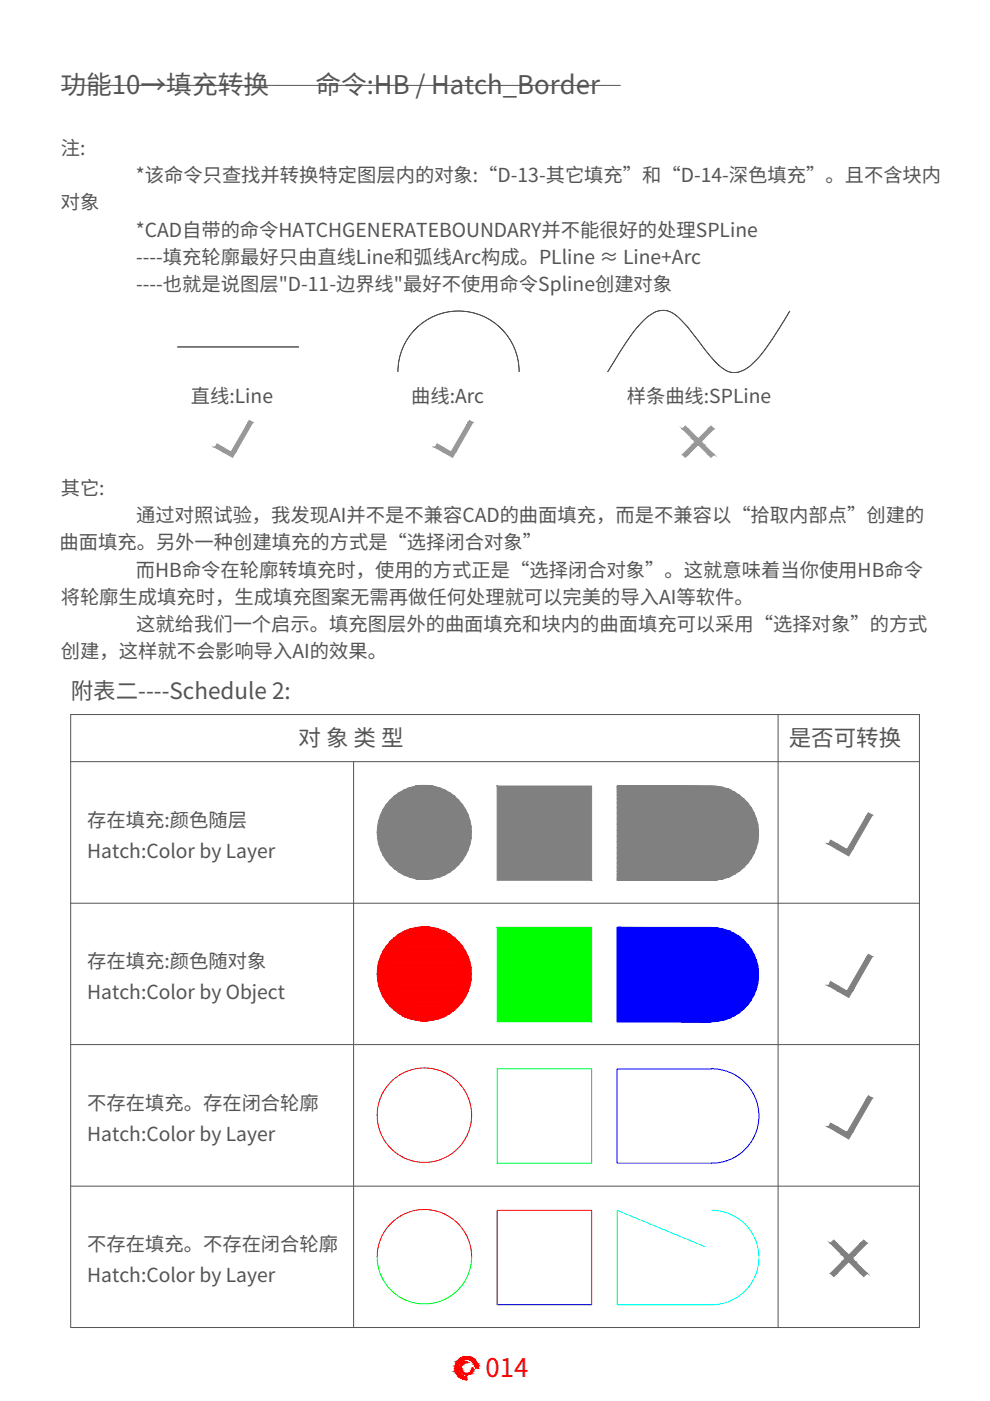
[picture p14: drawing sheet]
<svg xmlns="http://www.w3.org/2000/svg" width="210mm" height="297mm" viewBox="0 0 210 297" stroke-linecap="round" stroke-linejoin="round" font-family="sans-serif">
<defs><g id="words">
<g font-size="5.5" fill="#545454">
<text x="12.8" y="20">功能10→填充转换</text>
<text x="66.9" y="20">命令:HB / Hatch_Border</text>
</g>
<text font-size="5.5" fill="#f00" x="103" y="292">014</text>
<g font-size="4.8" fill="#545454">
<text x="15" y="148.2">附表二----Schedule 2:</text>
<text x="63.3" y="158.2">对 象 类 型</text>
<text x="167.2" y="158.2">是否可转换</text>
</g>
<g font-size="4.1" fill="#545454">
<text x="12.9" y="32.8">注:</text>
<text x="28.8" y="38.6">*该命令只查找并转换特定图层内的对象:“D-13-其它填充”和“D-14-深色填充”。且不含块内</text>
<text x="12.9" y="44.4">对象</text>
<text x="28.8" y="50.2">*CAD自带的命令HATCHGENERATEBOUNDARY并不能很好的处理SPLine</text>
<text x="28.9" y="56">----填充轮廓最好只由直线Line和弧线Arc构成。PLline ≈ Line+Arc</text>
<text x="28.9" y="61.8">----也就是说图层&quot;D-11-边界线&quot;最好不使用命令Spline创建对象</text>
<text x="40.5" y="85.5">直线:Line</text>
<text x="87.2" y="85.5">曲线:Arc</text>
<text x="132.9" y="85.5">样条曲线:SPLine</text>
<text x="12.9" y="104.8">其它:</text>
<text x="28.9" y="110.6">通过对照试验，我发现AI并不是不兼容CAD的曲面填充，而是不兼容以“拾取内部点”创建的</text>
<text x="12.6" y="116.4">曲面填充。另外一种创建填充的方式是“选择闭合对象”</text>
<text x="28.8" y="122.2">而HB命令在轮廓转填充时，使用的方式正是“选择闭合对象”。这就意味着当你使用HB命令</text>
<text x="12.9" y="128">将轮廓生成填充时，生成填充图案无需再做任何处理就可以完美的导入AI等软件。</text>
<text x="28.9" y="133.8">这就给我们一个启示。填充图层外的曲面填充和块内的曲面填充可以采用“选择对象”的方式</text>
<text x="12.9" y="139.6">创建，这样就不会影响导入AI的效果。</text>
<text x="18.5" y="175.3">存在填充:颜色随层</text>
<text x="18.5" y="181.9">Hatch:Color by Layer</text>
<text x="18.5" y="205.3">存在填充:颜色随对象</text>
<text x="18.5" y="211.9">Hatch:Color by Object</text>
<text x="18.5" y="235.3">不存在填充。存在闭合轮廓</text>
<text x="18.5" y="241.9">Hatch:Color by Layer</text>
<text x="18.5" y="265.3">不存在填充。不存在闭合轮廓</text>
<text x="18.5" y="271.9">Hatch:Color by Layer</text>
</g>
</g></defs>
<!-- layer: 0 -->
<g fill="#989898" stroke="#989898" stroke-width=".21">
<path d="M52.8 89.1l.8 .5h-1z"/>
<path d="M46 94.1l1.3 .8h-1.7z"/>
<path d="M47.3 95.8h2.7l-.7 1.2z"/>
<path d="M145.3 90.3l.6 .6h-1.2z"/>
<path d="M150.7 90.3l.7 .6h-1.2z"/>
<path d="M144.7 96.4h1.2l-.6 .6z"/>
<path d="M148 94.3h1.2l2.2 2.1z"/>
<path d="M99.5 89.1l.7 .5h-.9z"/>
<path d="M92.7 94.1l1.3 .8h-1.8z"/>
<path d="M93.9 95.8h2.7l-.6 1.2z"/>
<path d="M52.6 89.6l-2.6 6.2 3.6-6.2zM52.6 89.6l-2.6 6.2h-1z"/>
<path d="M45.6 94.9l3.4 .9-1.7-.9zM45.6 94.9l3.4 .9h-1.7z"/>
<path d="M150.2 90.9l-1 2.1 2.2-2.1zM148 93l2.2-2.1-1 2.1z"/>
<path d="M144.7 90.9l3.3 2.1-2.1-2.1zM144.7 90.9l3.3 2.1h-1.2z"/>
<path d="M146.8 93l1.8 .7 .6-.7zM146.8 93l1.8 .7h-1.2z"/>
<path d="M147.4 93.7l1.8 .6-.6-.6zM146.8 94.3l.6-.6 1.8 .6z"/>
<path d="M148 94.3l2.2 2.1h1.2zM150.2 96.4h1.2l-.7 .6z"/>
<path d="M146.8 94.3l-.9 2.1 2.1-2.1zM144.7 96.4l2.1-2.1-.9 2.1z"/>
<path d="M99.3 89.6l-2.7 6.2 3.6-6.2zM99.3 89.6l-2.7 6.2h-1z"/>
<path d="M92.2 94.9l3.4 .9-1.6-.9zM92.2 94.9l3.4 .9h-1.7z"/>
</g>
<g fill="#808080" stroke="#808080" stroke-width=".21">
<path d="M184.1 172.3l.9 .5h-1.2z"/>
<path d="M176.1 178.1l1.5 .9h-2z"/>
<path d="M177.6 180.1h3.2l-.8 1.4z"/>
<path d="M176.1 263.6l.7-.7 .7 .7z"/>
<path d="M182.4 263.6l.7-.7 .8 .7z"/>
<path d="M176.1 270h1.4l-.7 .7z"/>
<path d="M180 267.5h1.4l2.5 2.5z"/>
<path d="M184.1 202.3l.9 .5h-1.2z"/>
<path d="M176.1 208.1l1.5 .9h-2z"/>
<path d="M177.6 210.1h3.2l-.8 1.4z"/>
<path d="M184.1 232.3l.9 .5h-1.2z"/>
<path d="M176.1 238.1l1.5 .9h-2z"/>
<path d="M177.6 240.1h3.2l-.8 1.4z"/>
<path d="M89.3 166.5l2.5 .2zM88.1 166.7l1.2-.2 2.5 .2z"/>
<path d="M130.9 166.7h21.2zM130.9 166.7h21.2z"/>
<path d="M130.9 166.7l22.4 .2-1.2-.2zM130.9 166.7l22.4 .2h-22.4z"/>
<path d="M88.1 166.7l4.9 .3-1.2-.3zM86.9 167l1.2-.3 4.9 .3z"/>
<path d="M130.9 166.9l23.7 .4-1.3-.4zM130.9 166.9l23.7 .4h-23.7z"/>
<path d="M86.9 167l7.3 .5-1.2-.5zM85.7 167.5l1.2-.5 7.3 .5z"/>
<path d="M130.9 167.3l24.8 .6-1.1-.6zM130.9 167.3l24.8 .6h-24.8z"/>
<path d="M85.7 167.5l9.6 .5-1.1-.5zM84.6 168l1.1-.5 9.6 .5z"/>
<path d="M130.9 167.9l25.8 .7-1-.7zM130.9 167.9l25.8 .7h-25.8z"/>
<path d="M84.6 168l11.8 .8-1.1-.8zM83.6 168.8l1-.8 11.8 .8z"/>
<path d="M130.9 168.6l26.8 .8-1-.8zM130.9 168.6l26.8 .8h-26.8z"/>
<path d="M83.6 168.8l13.6 .9-.8-.9zM82.7 169.7l.9-.9 13.6 .9z"/>
<path d="M130.9 169.4l27.7 .9-.9-.9zM130.9 169.4l27.7 .9h-27.7z"/>
<path d="M82.7 169.7l15.3 .9-.8-.9zM82.7 169.7l15.3 .9h-16.1z"/>
<path d="M130.9 170.3l28.4 1-.7-1zM130.9 170.3l28.4 1h-28.4z"/>
<path d="M81.9 170.6l16.8 1-.7-1zM81.9 170.6l16.8 1h-17.5z"/>
<path d="M130.9 171.3l29 1.1-.6-1.1zM130.9 171.3l29 1.1h-29z"/>
<path d="M81.2 171.6l18.1 1.2-.6-1.2zM81.2 171.6l18.1 1.2h-18.6z"/>
<path d="M130.9 172.4l29.5 1.2-.5-1.2zM130.9 172.4l29.5 1.2h-29.5z"/>
<path d="M80.7 172.8l19 1.2-.4-1.2zM80.7 172.8l19 1.2h-19.4z"/>
<path d="M130.9 173.6l29.8 1.2-.3-1.2zM130.9 173.6l29.8 1.2h-29.8z"/>
<path d="M80.3 174l19.6 1.2-.2-1.2zM80.3 174l19.6 1.2h-19.8z"/>
<path d="M130.9 174.8l29.9 1.2-.1-1.2zM130.9 174.8l29.9 1.2h-29.9z"/>
<path d="M80.1 175.2l19.8 1.3v-1.3zM80.1 175.2l19.8 1.3h-19.9z"/>
<path d="M130.9 176l29.9 1.3v-1.3zM130.9 176l29.9 1.3h-29.9z"/>
<path d="M80 176.5l19.9 1.2v-1.2zM80 176.5l19.9 1.2h-19.8z"/>
<path d="M130.9 177.3l29.8 1.2 .1-1.2zM130.9 177.3l29.8 1.2h-29.8z"/>
<path d="M80.1 177.7l19.6 1.3 .2-1.3zM80.1 177.7l19.6 1.3h-19.4z"/>
<path d="M130.9 178.5l29.5 1.2 .3-1.2zM130.9 178.5l29.5 1.2h-29.5z"/>
<path d="M80.3 179l19 1.2 .4-1.2zM80.3 179l19 1.2h-18.6z"/>
<path d="M130.9 179.7l29 1.2 .5-1.2zM130.9 179.7l29 1.2h-29z"/>
<path d="M80.7 180.2l18 1.1 .6-1.1zM80.7 180.2l18 1.1h-17.5z"/>
<path d="M130.9 180.9l28.4 1.1 .6-1.1zM130.9 180.9l28.4 1.1h-28.4z"/>
<path d="M81.2 181.3l16.8 1.1 .7-1.1zM81.2 181.3l16.8 1.1h-16.1z"/>
<path d="M130.9 182l27.7 1 .7-1zM130.9 182l27.7 1h-27.7z"/>
<path d="M81.9 182.4l15.3 .9 .8-.9zM81.9 182.4l15.3 .9h-14.5z"/>
<path d="M130.9 183l26.8 .9 .9-.9zM130.9 183l26.8 .9h-26.8z"/>
<path d="M82.7 183.3l13.7 .9 .8-.9zM82.7 183.3l13.7 .9h-12.8z"/>
<path d="M130.9 183.9l25.8 .8 1-.8zM130.9 183.9l25.8 .8h-25.8z"/>
<path d="M83.6 184.2l11.7 .7 1.1-.7zM83.6 184.2l11.7 .7h-10.7z"/>
<path d="M130.9 184.7l24.8 .7 1-.7zM130.9 184.7l24.8 .7h-24.8z"/>
<path d="M84.6 184.9l9.6 .6 1.1-.6zM84.6 184.9l9.6 .6h-8.5z"/>
<path d="M130.9 185.4l23.7 .6 1.1-.6zM130.9 185.4l23.7 .6h-23.7z"/>
<path d="M85.7 185.5l7.3 .5 1.2-.5zM85.7 185.5l7.3 .5h-6.1z"/>
<path d="M86.9 186l4.9 .3 1.2-.3zM86.9 186l4.9 .3h-3.7z"/>
<path d="M130.9 186l22.4 .3 1.3-.3zM130.9 186l22.4 .3h-22.4z"/>
<path d="M88.1 186.3l2.5 .2 1.2-.2zM88.1 186.3l2.5 .2z"/>
<path d="M130.9 186.3l21.2 .2 1.2-.2zM130.9 186.3l21.2 .2h-21.2z"/>
<path d="M130.9 186.5h21.2zM130.9 186.5l20 .1z"/>
<path d="M105.4 166.7l20 19.9v-19.9zM105.4 166.7l20 19.9h-20z"/>
<path d="M183.8 172.8l-3 7.3 4.2-7.3zM183.8 172.8l-3 7.3h-1.2z"/>
<path d="M175.6 179l4 1.1-2-1.1zM175.6 179l4 1.1h-2z"/>
<path d="M182.4 263.6l-1 2.5 2.5-2.5zM182.4 263.6l-1 2.5h-1.4z"/>
<path d="M176.1 263.6l3.9 2.5-2.5-2.5zM176.1 263.6l3.9 2.5h-1.4z"/>
<path d="M178.6 266.1l2.1 .7 .7-.7zM178.6 266.1l2.1 .7h-1.5z"/>
<path d="M179.2 266.8l2.2 .7-.7-.7zM179.2 266.8l2.2 .7h-2.8z"/>
<path d="M180 267.5l2.4 2.5h1.5zM182.4 270h1.5l-.8 .7z"/>
<path d="M178.6 267.5l-1.1 2.5 2.5-2.5zM178.6 267.5l-1.1 2.5h-1.4z"/>
<path d="M183.8 202.8l-3 7.3 4.2-7.3zM183.8 202.8l-3 7.3h-1.2z"/>
<path d="M175.6 209l4 1.1-2-1.1zM175.6 209l4 1.1h-2z"/>
<path d="M183.8 232.8l-3 7.3 4.2-7.3zM183.8 232.8l-3 7.3h-1.2z"/>
<path d="M175.6 239l4 1.1-2-1.1zM175.6 239l4 1.1h-2z"/>
</g>
<g fill="#f00" stroke="#f00" stroke-width=".21">
<path d="M89.3 196.5l2.5 .2zM88.1 196.7l1.2-.2 2.5 .2z"/>
<path d="M88.1 196.7l4.9 .3-1.2-.3zM86.9 197l1.2-.3 4.9 .3z"/>
<path d="M86.9 197l7.3 .4-1.2-.4zM85.7 197.4l1.2-.4 7.3 .4z"/>
<path d="M85.7 197.4l9.6 .6-1.1-.6zM84.6 198l1.1-.6 9.6 .6z"/>
<path d="M84.6 198l11.8 .8-1.1-.8zM83.6 198.8l1-.8 11.8 .8z"/>
<path d="M83.6 198.8l13.6 .8-.8-.8zM82.7 199.6l.9-.8 13.6 .8z"/>
<path d="M82.7 199.6l15.3 1-.8-1zM82.7 199.6l15.3 1h-16.1z"/>
<path d="M81.9 200.6l16.8 1.1-.7-1.1zM81.9 200.6l16.8 1.1h-17.5z"/>
<path d="M81.2 201.7l18.1 1.1-.6-1.1zM81.2 201.7l18.1 1.1h-18.6z"/>
<path d="M80.7 202.8l19 1.2-.4-1.2zM80.7 202.8l19 1.2h-19.4z"/>
<path d="M80.3 204l19.6 1.2-.2-1.2zM80.3 204l19.6 1.2h-19.8z"/>
<path d="M80.1 205.2l19.8 1.3v-1.3zM80.1 205.2l19.8 1.3h-19.9z"/>
<path d="M80 206.5l19.9 1.2v-1.2zM80 206.5l19.9 1.2h-19.8z"/>
<path d="M80.1 207.7l19.6 1.3 .2-1.3zM80.1 207.7l19.6 1.3h-19.4z"/>
<path d="M80.3 209l19 1.2 .4-1.2zM80.3 209l19 1.2h-18.6z"/>
<path d="M80.7 210.2l18 1.1 .6-1.1zM80.7 210.2l18 1.1h-17.5z"/>
<path d="M81.2 211.3l16.8 1.1 .7-1.1zM81.2 211.3l16.8 1.1h-16.1z"/>
<path d="M81.9 212.4l15.3 .9 .8-.9zM81.9 212.4l15.3 .9h-14.5z"/>
<path d="M82.7 213.3l13.7 .9 .8-.9zM82.7 213.3l13.7 .9h-12.8z"/>
<path d="M83.6 214.2l11.7 .7 1.1-.7zM83.6 214.2l11.7 .7h-10.7z"/>
<path d="M84.6 214.9l9.6 .6 1.1-.6zM84.6 214.9l9.6 .6h-8.5z"/>
<path d="M85.7 215.5l7.3 .5 1.2-.5zM85.7 215.5l7.3 .5h-6.1z"/>
<path d="M86.9 216l4.9 .3 1.2-.3zM86.9 216l4.9 .3h-3.7z"/>
<path d="M88.1 216.3l2.5 .2 1.2-.2zM88.1 216.3l2.5 .2z"/>
</g>
<g fill="#00f" stroke="#00f" stroke-width=".21">
<path d="M130.9 196.6l21.2 .1zM130.9 196.6l21.2 .1z"/>
<path d="M130.9 196.7l22.4 .3-1.2-.3zM130.9 196.7l22.4 .3h-22.4z"/>
<path d="M130.9 197l23.7 .3-1.3-.3zM130.9 197l23.7 .3h-23.7z"/>
<path d="M130.9 197.3l24.8 .6-1.1-.6zM130.9 197.3l24.8 .6h-24.8z"/>
<path d="M130.9 197.9l25.8 .6-1-.6zM130.9 197.9l25.8 .6h-25.8z"/>
<path d="M130.9 198.5l26.8 .8-1-.8zM130.9 198.5l26.8 .8h-26.8z"/>
<path d="M130.9 199.3l27.7 1-.9-1zM130.9 199.3l27.7 1h-27.7z"/>
<path d="M130.9 200.3l28.4 1-.7-1zM130.9 200.3l28.4 1h-28.4z"/>
<path d="M130.9 201.3l29 1.1-.6-1.1zM130.9 201.3l29 1.1h-29z"/>
<path d="M130.9 202.4l29.5 1.2-.5-1.2zM130.9 202.4l29.5 1.2h-29.5z"/>
<path d="M130.9 203.6l29.8 1.2-.3-1.2zM130.9 203.6l29.8 1.2h-29.8z"/>
<path d="M130.9 204.8l29.9 1.2-.1-1.2zM130.9 204.8l29.9 1.2h-29.9z"/>
<path d="M130.9 206l29.9 1.2v-1.2zM130.9 206l29.9 1.2h-29.9z"/>
<path d="M130.9 207.2l29.8 1.3 .1-1.3zM130.9 207.2l29.8 1.3h-29.8z"/>
<path d="M130.9 208.5l29.5 1.2 .3-1.2zM130.9 208.5l29.5 1.2h-29.5z"/>
<path d="M130.9 209.7l29 1.2 .5-1.2zM130.9 209.7l29 1.2h-29z"/>
<path d="M130.9 210.9l28.4 1.1 .6-1.1zM130.9 210.9l28.4 1.1h-28.4z"/>
<path d="M130.9 212l27.7 1 .7-1zM130.9 212l27.7 1h-27.7z"/>
<path d="M130.9 213l26.8 .9 .9-.9zM130.9 213l26.8 .9h-26.8z"/>
<path d="M130.9 213.9l25.8 .8 1-.8zM130.9 213.9l25.8 .8h-25.8z"/>
<path d="M130.9 214.7l24.8 .7 1-.7zM130.9 214.7l24.8 .7h-24.8z"/>
<path d="M130.9 215.4l23.7 .5 1.1-.5zM130.9 215.4l23.7 .5h-23.7z"/>
<path d="M130.9 215.9l22.4 .4 1.3-.4zM130.9 215.9l22.4 .4h-22.4z"/>
<path d="M130.9 216.3l21.2 .3 1.2-.3zM130.9 216.3l21.2 .3h-21.2z"/>
<path d="M130.9 216.6h21.2zM130.9 216.6h20z"/>
</g>
<path d="M105.4 196.6l20 20v-20zM105.4 196.6l20 20h-20z" fill="#0f0" stroke="#0f0" stroke-width=".21"/>
<path d="M105.4 226.6h20v20h-20zM80 266.5a10 10 0 0 0 10 10 10 10 0 0 0 10-10" fill="none" stroke="#0f0" stroke-width=".21"/>
<g fill="none" stroke="#f00" stroke-width=".21">
<path d="M80 266.5a10 10 0 0 1 10-10.1 10 10 0 0 1 10 10.1M105.4 276.6v-20h20v20"/>
<circle cx="90" cy="236.4" r="10"/>
</g>
<path d="M150.9 226.6h-20v20h20M150.9 226.6a10 10 0 0 1 10 10 10 10 0 0 1-10 10M105.4 276.6h20" fill="none" stroke="#00f" stroke-width=".21"/>
<path d="M15 151.5h179.9v130h-179.9zM165 151.5v130M15 161.5h179.9M75 161.5v120M15 191.5h179.9M15 221.5h179.9M15 251.5h179.9" fill="none" stroke="#545454" stroke-width=".21"/>
<!-- layer: 0 -->
<path d="M150.9 256.6a10 10 0 0 1 10 10 10 10 0 0 1-10 10M149.4 264.3l-18.5-7.7v20h20" fill="none" stroke="#0ff" stroke-width=".21"/>
<path d="M37.6 73.6h25.7M84.4 78.8a12.8 12.8 0 0 1 12.8-12.9 12.8 12.8 0 0 1 12.9 12.9M167.4 66l-1.2 2a39.6 39.6 0 0 1-6.6 9.1 5.1 5.1 0 0 1-5.4 1.6l-1.8-1.3-1.2-1.2-5.4-6.9-1.3-1.3a4.8 4.8 0 0 0-5.4-1.9 14.4 14.4 0 0 0-5.4 5.1l-4.8 7.6" fill="none" stroke="#000" stroke-width=".21"/>
<path d="M13 18.1h118.5" fill="none" stroke="#545454" stroke-width=".21"/>
<g fill="#f00" stroke="#f00" stroke-width=".21">
<path d="M98.5 287.6h.9z"/>
<path d="M98.7 288.7l.3-.1z"/>
<path d="M98.4 291.4h1.1z"/>
<path d="M98 292.3h1v.2z"/>
<path d="M98.5 287.6l1.4 .2zM98 287.8l.5-.2 1.4 .2z"/>
<path d="M98 287.8l2.3 .2-.4-.2zM97.6 288l.4-.2 2.3 .2z"/>
<path d="M97.6 288l3 .2-.3-.2zM97.6 288l3 .2h-3.3z"/>
<path d="M99.1 288.2h1.5zM99.1 288.2h1.5z"/>
<path d="M97.3 288.2h1.8zM97.3 288.2h1.4z"/>
<path d="M99.1 288.2l1.6 .1zM99.1 288.2l1.6 .1z"/>
<path d="M99.4 288.3h1.3zM99.4 288.3h1.3z"/>
<path d="M97.3 288.2h1.4zM97.3 288.2l1.1 .1h-1.2z"/>
<path d="M97.2 288.3h1.2zM97.2 288.3h1.2z"/>
<path d="M99.5 288.3l1.3 .1zM99.5 288.3l1.3 .1z"/>
<path d="M97.2 288.3l.9 .1 .3-.1zM97.2 288.3l.9 .1h-1z"/>
<path d="M99.7 288.4l1.2 .2-.1-.2zM99.7 288.4l1.2 .2h-.9z"/>
<path d="M97.1 288.4l.7 .3 .3-.3zM97.1 288.4l.7 .3h-.9z"/>
<path d="M98.7 288.7h.3zM98.7 288.7h.3z"/>
<path d="M100 288.6l1 .1-.1-.1zM100 288.6l1 .1h-.8z"/>
<path d="M96.9 288.7h.9zM96.9 288.7h.8z"/>
<path d="M98.7 288.7h.3zM98.4 288.7h.6z"/>
<path d="M100.2 288.7l.9 .1zM100.2 288.7l.9 .1z"/>
<path d="M98.4 288.7l.6 .2v-.2zM98.2 288.9l.2-.2 .6 .2z"/>
<path d="M98.2 288.9h.7zM98.2 288.9h.8z"/>
<path d="M98.2 288.9h.7zM98.1 288.9h.6z"/>
<path d="M96.9 288.7l.6 .2 .2-.2zM96.9 288.7l.6 .2h-.7z"/>
<path d="M98.1 288.9h.6zM98.1 288.9l.4 .1z"/>
<path d="M98.1 289h.4zM98 289h.3zM98 289h.3zM98 289h.3z"/>
<path d="M100.3 288.8l.9 .3-.1-.3zM100.3 288.8l.9 .3h-.7z"/>
<path d="M100.5 289.1h.8zM100.5 289.1h.8z"/>
<path d="M96.8 288.9l.6 .2 .1-.2zM96.8 288.9l.6 .2h-.7z"/>
<path d="M96.7 289.1h.7zM96.7 289.1l.7 .1z"/>
<path d="M98 289l.1 .2 .2-.2zM98 289l.1 .2h-.3z"/>
<path d="M97.8 289.2h.3zM97.8 289.2h.3z"/>
<path d="M97.8 289.2h.3zM97.8 289.2l.2 .1h-.3z"/>
<path d="M100.5 289.1l.8 .3v-.3zM100.5 289.1l.8 .3h-.6z"/>
<path d="M96.6 289.2l.6 .3 .2-.3zM96.6 289.2l.6 .3h-.6z"/>
<path d="M97.7 289.3l.2 .2 .1-.2zM97.7 289.3l.2 .2h-.3z"/>
<path d="M97.6 289.5h.3zM97.6 289.5h.3z"/>
<path d="M100.7 289.4l.7 .2-.1-.2zM100.7 289.4l.7 .2h-.6z"/>
<path d="M96.6 289.5l.6 .1zM96.6 289.5l.6 .1z"/>
<path d="M100.8 289.6l.6 .1v-.1zM100.8 289.6l.6 .1h-.6z"/>
<path d="M97.6 289.5l.2 .3 .1-.3zM97.6 289.5l.2 .3h-.2z"/>
<path d="M97.6 289.8h.2zM97.6 289.8h.2z"/>
<path d="M96.5 289.6l.7 .2v-.2zM96.5 289.6l.7 .2h-.7z"/>
<path d="M97.5 289.8l.2 .2 .1-.2zM97.5 289.8l.2 .2h-.2z"/>
<path d="M100.8 289.7l.6 .4v-.4zM100.8 289.7l.6 .4h-.6z"/>
<path d="M97.5 290l.3 .1zM97.5 290l.3 .1z"/>
<path d="M96.5 289.8l.6 .3 .1-.3zM96.5 289.8l.6 .3h-.6z"/>
<path d="M96.5 290.1l.6 .1v-.1zM96.5 290.1l.6 .1h-.6z"/>
<path d="M97.5 290.1l.3 .1v-.1zM97.5 290.1l.3 .1h-.3z"/>
<path d="M100.2 290.1l.2 .2v-.2zM100.2 290.1l.2 .2h-.2z"/>
<path d="M100.2 290.3l.2 .1zM100.2 290.3l.2 .1z"/>
<path d="M97.5 290.2l.3 .2v-.2zM97.5 290.2l.3 .2h-.3z"/>
<path d="M97.5 290.4h.3zM97.5 290.4h.3z"/>
<path d="M100.1 290.4l.2 .1 .1-.1zM100.1 290.4l.2 .1h-.2z"/>
<path d="M96.5 290.2l.7 .3-.1-.3zM96.5 290.2l.7 .3h-.7z"/>
<path d="M96.5 290.5l.7 .1zM96.5 290.5l.7 .1z"/>
<path d="M100.1 290.5h.2zM100.1 290.5l.2 .1z"/>
<path d="M97.6 290.4l.3 .2-.1-.2zM97.6 290.4l.3 .2h-.3z"/>
<path d="M97.6 290.6h.3zM97.6 290.6h.3z"/>
<path d="M100 290.6h.3zM100 290.6l.2 .1z"/>
<path d="M97.7 290.6l.3 .2zM97.7 290.6l.3 .2h-.3z"/>
<path d="M96.5 290.6l.8 .3-.1-.3zM96.5 290.6l.8 .3h-.7z"/>
<path d="M100 290.7l.2 .2v-.2zM100 290.7l.2 .2h-.3z"/>
<path d="M97.7 290.8l.4 .1zM97.7 290.8l.4 .1z"/>
<path d="M99.9 290.9h.3zM99.9 290.9h.3z"/>
<path d="M97.8 290.9l.4 .1zM97.8 290.9l.4 .1z"/>
<path d="M96.6 290.9l.8 .1-.1-.1zM96.6 290.9l.8 .1h-.7z"/>
<path d="M99.8 290.9l.2 .1 .2-.1zM99.7 291l.1-.1 .2 .1z"/>
<path d="M99.7 291h.3zM99.7 291l.3 .1z"/>
<path d="M97.9 291l.4 .1zM97.9 291l.4 .1z"/>
<path d="M98 291.1h.4zM98 291.1h.4z"/>
<path d="M96.7 291l.8 .2-.1-.2zM96.7 291l.8 .2h-.8z"/>
<path d="M99.6 291.1h.4zM99.5 291.2h.4z"/>
<path d="M98 291.1l.6 .1zM98 291.1l.6 .1z"/>
<path d="M99.5 291.2h.4zM99.3 291.2h.5z"/>
<path d="M98.1 291.2h.7zM98.1 291.2h.7z"/>
<path d="M99.3 291.2h.5zM99.1 291.2h.7z"/>
<path d="M98.2 291.2h.8zM98.2 291.2h.8z"/>
<path d="M99.1 291.2h.7zM99.1 291.2h.7z"/>
<path d="M98.2 291.2h.9zM98.2 291.2h.9z"/>
<path d="M98.2 291.2l1.3 .2 .3-.2zM98.2 291.2l1.3 .2h-1.1z"/>
<path d="M96.7 291.2l1 .2-.2-.2zM96.7 291.2l1 .2h-.8z"/>
<path d="M96.9 291.4l.8 .1zM96.9 291.4l.8 .1z"/>
<path d="M98.4 291.4l.8 .1zM98.7 291.5h.5z"/>
<path d="M96.9 291.5l1.1 .1-.3-.1zM96.9 291.5l1.1 .1h-1z"/>
<path d="M97 291.6l1.3 .2-.3-.2zM97 291.6l1.3 .2h-1.1z"/>
<path d="M97.2 291.8h1.2zM97.2 291.8h1.2z"/>
<path d="M97.2 291.8l1.4 .1zM97.2 291.8l1.4 .1z"/>
<path d="M97.3 291.9h1.7zM97.3 291.9h1.7z"/>
<path d="M97.3 291.9l1.7 .2v-.2zM97.3 291.9l1.7 .2h-1.4z"/>
<path d="M97.6 292.1l1.4 .2v-.2zM97.6 292.1l1.4 .2h-1z"/>
<path d="M98 292.3l1 .2zM98.5 292.5l.5 .1z"/>
</g>
<use href="#words"/>
</svg>
